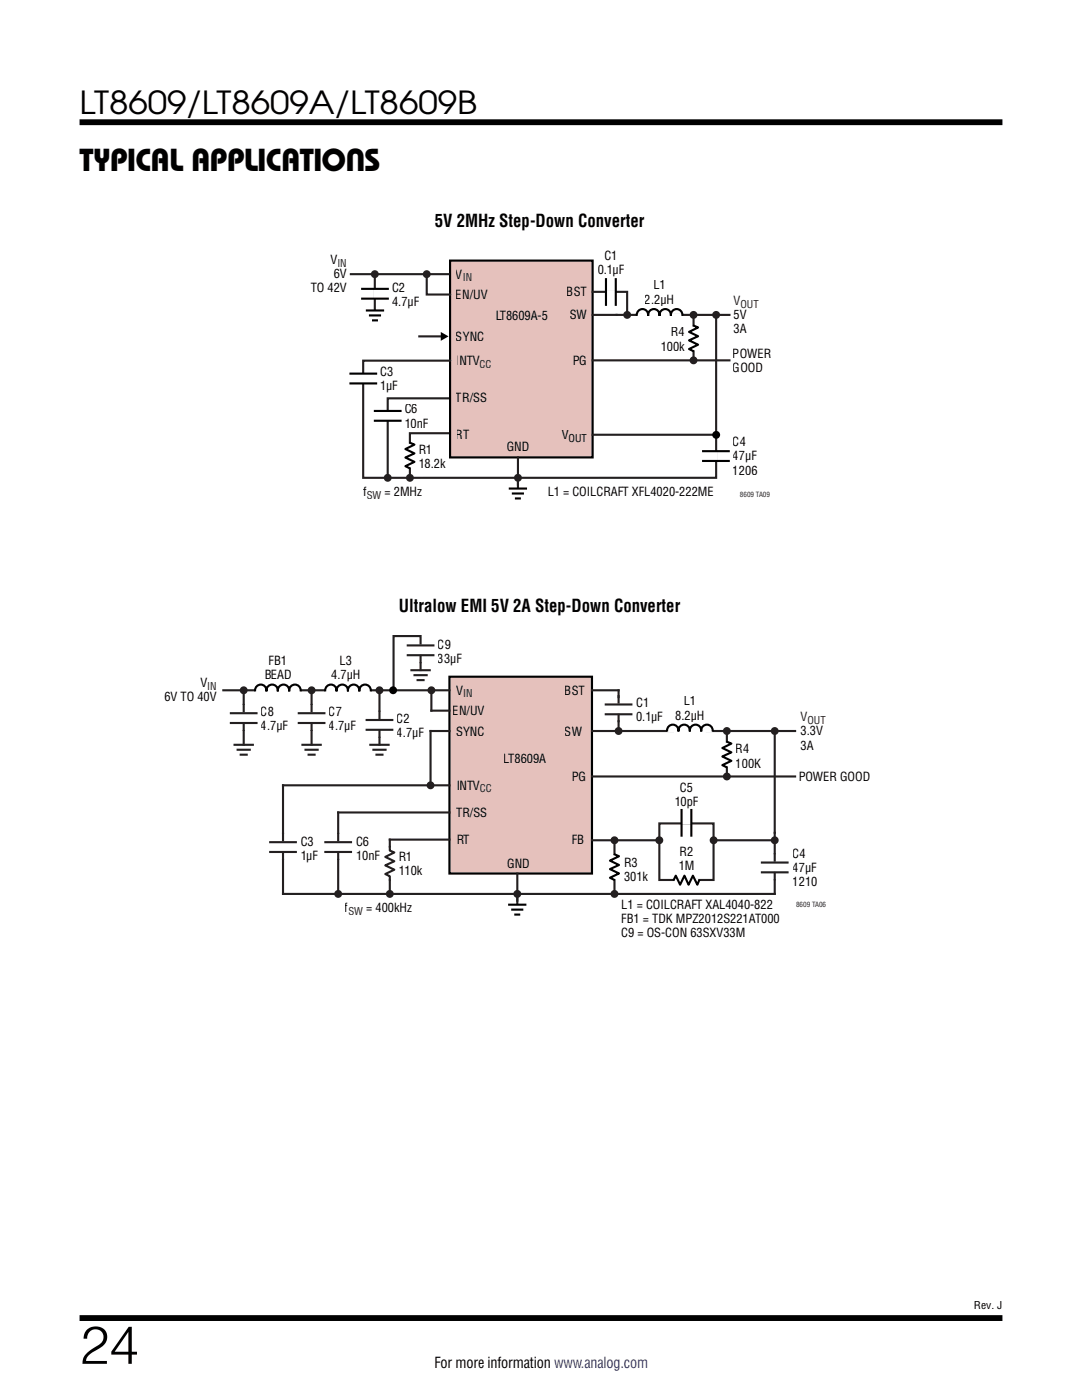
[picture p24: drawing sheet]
<svg xmlns="http://www.w3.org/2000/svg" width="216mm" height="279mm" viewBox="0 0 216 279" stroke-linecap="round" stroke-linejoin="round" font-family="sans-serif">
<defs><g id="words">
<text font-size="10.6" x="15.9" y="272.2">24</text>
<g font-size="6.3">
<text x="15.9" y="22.8">LT8609/LT8609A/LT8609B</text>
<text x="15.9" y="34.1">TYPICAL APPLICATIONS</text>
</g>
<g font-size="3.5">
<text x="86.8" y="45.4">5V 2MHz Step-Down Converter</text>
<text x="79.6" y="122.2">Ultralow EMI 5V 2A Step-Down Converter</text>
</g>
<text font-size="3" x="86.7" y="273.1">For more information www.analog.com</text>
<g font-size="2.5">
<text x="65.9" y="52.7">V</text>
<text x="120.6" y="51.9">C1</text>
<text x="62" y="58.4">TO 42V</text>
<text x="66.6" y="55.5">6V</text>
<text x="78.2" y="58.2">C2</text>
<text x="91" y="55.6">V</text>
<text x="91" y="59.7">EN/UV</text>
<text x="113.1" y="59.1">BST</text>
<text x="119.2" y="54.7">0.1µF</text>
<text x="130.4" y="57.7">L1</text>
<text x="78.2" y="61.1">4.7µF</text>
<text x="98.8" y="63.9">LT8609A-5</text>
<text x="113.7" y="63.7">SW</text>
<text x="128.7" y="60.6">2.2µH</text>
<text x="146.4" y="63.7">5V</text>
<text x="91" y="68">SYNC</text>
<text x="131.8" y="70">100k</text>
<text x="133.9" y="67.1">R4</text>
<text x="146.2" y="71.4">POWER</text>
<text x="146.4" y="66.5">3A</text>
<text x="75.9" y="75">C3</text>
<text x="75.9" y="77.9">1µF</text>
<text x="91" y="72.8">INTV</text>
<text x="114.2" y="72.8">PG</text>
<text x="146.2" y="74.2">GOOD</text>
<text x="80.7" y="82.5">C6</text>
<text x="91" y="80.3">TR/SS</text>
<text x="80.7" y="85.3">10nF</text>
<text x="91" y="87.5">RT</text>
<text x="101.1" y="90">GND</text>
<text x="112.1" y="87.7">V</text>
<text x="146.2" y="89.1">C4</text>
<text x="83.5" y="90.5">R1</text>
<text x="83.5" y="93.4">18.2k</text>
<text x="146.2" y="91.9">47µF</text>
<text x="146.2" y="94.7">1206</text>
<text x="72.5" y="99">f</text>
<text x="76.7" y="99">= 2MHz</text>
<text x="109.3" y="99">L1 = COILCRAFT XFL4020-222ME</text>
<text x="87.4" y="129.5">C9</text>
<text x="40" y="137.1">V</text>
<text x="52.7" y="135.5">BEAD</text>
<text x="53.6" y="132.7">FB1</text>
<text x="66.1" y="135.5">4.7µH</text>
<text x="67.8" y="132.7">L3</text>
<text x="87.4" y="132.3">33μF</text>
<text x="32.8" y="139.9">6V TO 40V</text>
<text x="52.1" y="142.9">C8</text>
<text x="65.6" y="142.9">C7</text>
<text x="90.4" y="142.7">EN/UV</text>
<text x="91" y="138.7">V</text>
<text x="112.7" y="138.7">BST</text>
<text x="126.9" y="141">C1</text>
<text x="126.9" y="143.9">0.1µF</text>
<text x="134.7" y="143.6">8.2µH</text>
<text x="136.4" y="140.8">L1</text>
<text x="52.1" y="145.8">4.7µF</text>
<text x="65.6" y="145.8">4.7µF</text>
<text x="79.2" y="144.4">C2</text>
<text x="79.2" y="147.2">4.7µF</text>
<text x="91" y="146.8">SYNC</text>
<text x="112.7" y="146.8">SW</text>
<text x="159.8" y="146.8">3.3V</text>
<text x="159.8" y="149.6">3A</text>
<text x="100.5" y="152.2">LT8609A</text>
<text x="114.1" y="155.9">PG</text>
<text x="146.8" y="150.2">R4</text>
<text x="146.8" y="153.2">100K</text>
<text x="159.3" y="155.9">POWER GOOD</text>
<text x="91" y="157.6">INTV</text>
<text x="134.6" y="160.8">10pF</text>
<text x="135.7" y="158">C5</text>
<text x="91" y="163">TR/SS</text>
<text x="60" y="168.8">C3</text>
<text x="60" y="171.6">1µF</text>
<text x="71" y="168.8">C6</text>
<text x="71" y="171.6">10nF</text>
<text x="79.5" y="171.9">R1</text>
<text x="91" y="168.5">RT</text>
<text x="101.2" y="173.2">GND</text>
<text x="114.1" y="168.5">FB</text>
<text x="124.5" y="173">R3</text>
<text x="135.4" y="173.7">1M</text>
<text x="135.6" y="170.8">R2</text>
<text x="158.2" y="171.3">C4</text>
<text x="79.5" y="174.7">110k</text>
<text x="124.5" y="175.9">301k</text>
<text x="158.2" y="174.1">47µF</text>
<text x="158.2" y="176.9">1210</text>
<text x="68.8" y="182">f</text>
<text x="73.1" y="182">= 400kHz</text>
<text x="124" y="181.3">L1 = COILCRAFT XAL4040-822</text>
<text x="124" y="184.2">FB1 = TDK MPZ2012S221AT000</text>
<text x="124" y="187">C9 = OS-CON 63SXV33M</text>
</g>
<g font-size="2.5" fill="#231f20">
<text x="146.4" y="60.9">V</text>
<text x="159.8" y="143.9">V</text>
</g>
<g font-size="2.1" fill="#231f20">
<text x="67.3" y="53.2">IN</text>
<text x="92.4" y="56.1">IN</text>
<text x="147.8" y="61.4">OUT</text>
<text x="95.7" y="73.3">CC</text>
<text x="73.2" y="99.5">SW</text>
<text x="41.4" y="137.6">IN</text>
<text x="92.4" y="139.2">IN</text>
<text x="161.1" y="144.5">OUT</text>
<text x="95.7" y="158.2">CC</text>
<text x="69.5" y="182.5">SW</text>
</g>
<g font-size="2.1">
<text x="113.5" y="88.2">OUT</text>
<text x="194.3" y="261.2">Rev. J</text>
</g>
<g font-size="1.4" fill="#231f20">
<text x="147.6" y="99.2">8609 TA09</text>
<text x="158.9" y="181">8609 TA06</text>
</g>
</g></defs>
<path d="M15.9 24.4h184.1M15.9 263h184.1" fill="none" stroke="#000" stroke-width="1.2" stroke-linecap="butt"/>
<path d="M131.6 164.3h10.8v11.3h-10.8z" fill="none" stroke="#231f20" stroke-width=".42"/>
<path d="M89.7 135.1h28.4v39.2h-28.4z" fill="#e5c1bc"/>
<path d="M89.7 135.1h28.4v39.2h-28.4z" fill="none" stroke="#000" stroke-width=".42"/>
<g fill="none" stroke="#231f20" stroke-width=".42">
<path d="M44.6 137.8h4v4.4M49 137.8h40.7M62.2 137.8v4.4M75.7 137.8v5.7M86.1 137.8v4h3.6M118.1 137.8h5.3v2.6M45.9 142.3h5.5M45.9 144.3h5.5M46.8 148.6h3.7M47.4 149.6h2.4M48 150.6h1.2M48.6 144.2v4.4"/>
<path d="M59.4 142.3h5.5M59.4 144.3h5.5M60.4 148.6h3.6M61 149.6h2.4M61.6 150.6h1.2M62.2 144.2v4.4M73 143.7h5.5M73 145.6h5.5M73.9 148.6h3.6M74.5 149.6h2.4M75.1 150.6h1.2M75.7 145.6v3"/>
<path d="M89.7 156.7h-33.2v11.2M89.7 145.9h-3.8v10.8M118.1 145.9h16.2M118.1 155h40.6M120.7 140.6h5.5M120.7 142.5h5.5M123.4 142.5v3.4M141 145.9h17.7M145 146v8.7M154.6 145.9v26.1M53.7 168.1h5.5M53.7 170h5.5"/>
<path d="M56.5 169.9v8.5h98.1v-4.4M64.7 168.1h5.5M64.7 170h5.5M67.5 169.9v8.5M89.7 167.6h-11.9v2.2l.9 .3-1.8 .9 1.8 .9-1.8 .8 1.8 .9-1.8 .8 .9 .5v3.5M89.7 162.1h-22.2v5.8M103.2 174.3v7.2M118.1 167.7h13.5M122.6 168.6v9.7M142.4 167.7h12.2M151.8 172.1h5.6M151.8 174.1h5.6"/>
</g>
<circle cx="48.6" cy="137.8" r=".58" fill="#231f20"/>
<circle cx="48.6" cy="137.8" r=".58" fill="none" stroke="#231f20" stroke-width=".42"/>
<circle cx="62.2" cy="137.8" r=".58" fill="#231f20"/>
<circle cx="62.2" cy="137.8" r=".58" fill="none" stroke="#231f20" stroke-width=".42"/>
<circle cx="75.7" cy="137.8" r=".58" fill="#231f20"/>
<circle cx="75.7" cy="137.8" r=".58" fill="none" stroke="#231f20" stroke-width=".42"/>
<circle cx="86.1" cy="137.8" r=".58" fill="#231f20"/>
<circle cx="86.1" cy="137.8" r=".58" fill="none" stroke="#231f20" stroke-width=".42"/>
<circle cx="123.4" cy="145.9" r=".58" fill="#231f20"/>
<circle cx="123.4" cy="145.9" r=".58" fill="none" stroke="#231f20" stroke-width=".42"/>
<circle cx="145" cy="145.9" r=".58" fill="#231f20"/>
<circle cx="145" cy="145.9" r=".58" fill="none" stroke="#231f20" stroke-width=".42"/>
<circle cx="154.6" cy="145.9" r=".58" fill="#231f20"/>
<circle cx="154.6" cy="145.9" r=".58" fill="none" stroke="#231f20" stroke-width=".42"/>
<circle cx="85.9" cy="156.7" r=".58" fill="#231f20"/>
<circle cx="85.9" cy="156.7" r=".58" fill="none" stroke="#231f20" stroke-width=".42"/>
<circle cx="145" cy="155" r=".58" fill="#231f20"/>
<circle cx="145" cy="155" r=".58" fill="none" stroke="#231f20" stroke-width=".42"/>
<circle cx="122.6" cy="167.7" r=".58" fill="#231f20"/>
<circle cx="122.6" cy="167.7" r=".58" fill="none" stroke="#231f20" stroke-width=".42"/>
<circle cx="131.6" cy="167.7" r=".58" fill="#231f20"/>
<circle cx="131.6" cy="167.7" r=".58" fill="none" stroke="#231f20" stroke-width=".42"/>
<circle cx="142.4" cy="167.7" r=".58" fill="#231f20"/>
<circle cx="142.4" cy="167.7" r=".58" fill="none" stroke="#231f20" stroke-width=".42"/>
<circle cx="154.6" cy="167.7" r=".58" fill="#231f20"/>
<circle cx="154.6" cy="167.7" r=".58" fill="none" stroke="#231f20" stroke-width=".42"/>
<circle cx="67.5" cy="178.4" r=".58" fill="#231f20"/>
<circle cx="67.5" cy="178.4" r=".58" fill="none" stroke="#231f20" stroke-width=".42"/>
<circle cx="77.8" cy="178.4" r=".58" fill="#231f20"/>
<circle cx="77.8" cy="178.4" r=".58" fill="none" stroke="#231f20" stroke-width=".42"/>
<circle cx="103.2" cy="178.4" r=".58" fill="#231f20"/>
<circle cx="103.2" cy="178.4" r=".58" fill="none" stroke="#231f20" stroke-width=".42"/>
<circle cx="122.6" cy="178.4" r=".58" fill="#231f20"/>
<g fill="none" stroke="#231f20" stroke-width=".42">
<path d="M92.9 79.5h-15.5v15.7M90.2 86.5h-8.4v8.9M81.2 128.8h5.5M81.2 130.8h5.5M82.1 133.8h3.6M82.7 134.7h2.4M83.3 135.7h1.2M83.9 128.6v-1.7h-5.4v10.8M83.9 130.7v3"/>
<circle cx="122.6" cy="178.4" r=".58"/>
</g>
<path d="M50.9 137.8h9M64.9 137.8h9M133.2 145.8h8.9M145 148.2v4.8M122.6 170.7v4.8M134.6 175.7h4.8M136 164.2h1.9" fill="none" stroke="#fff" stroke-width=".71" stroke-linecap="butt"/>
<path d="M50.9 138a1.16 1.16 0 0 1 1.1-1.4 1.16 1.16 0 0 1 1.2 1.4 1.15 1.15 0 0 1 1.1-1.4 1.15 1.15 0 0 1 1.1 1.4 1.15 1.15 0 0 1 1.2-1.4 1.15 1.15 0 0 1 1.1 1.4 1.16 1.16 0 0 1 1.2-1.4 1.16 1.16 0 0 1 1.1 1.4M64.9 138a1.16 1.16 0 0 1 1.1-1.4 1.16 1.16 0 0 1 1.2 1.4 1.15 1.15 0 0 1 1.1-1.4 1.15 1.15 0 0 1 1.1 1.4 1.15 1.15 0 0 1 1.2-1.4 1.15 1.15 0 0 1 1.1 1.4 1.16 1.16 0 0 1 1.1-1.4 1.16 1.16 0 0 1 1.2 1.4M133.1 146a1.16 1.16 0 0 1 1.1-1.4 1.16 1.16 0 0 1 1.2 1.4 1.15 1.15 0 0 1 1.1-1.4 1.15 1.15 0 0 1 1.2 1.4 1.15 1.15 0 0 1 1.1-1.4 1.15 1.15 0 0 1 1.1 1.4 1.16 1.16 0 0 1 1.2-1.4 1.16 1.16 0 0 1 1.1 1.4M144.9 148l1 .4-1.8 .9 1.8 .9-1.8 .8 1.8 .8-1.8 .9 1 .5M122.5 170.4l1 .5-1.8 .9 1.8 .8-1.8 .8 1.8 .9-1.8 .9 1 .5M136 161.4v5.6M138 161.4v5.6M139.6 175.5l-.5 1.1-.8-1.8-.9 1.8-.8-1.8-.9 1.8-.9-1.8-.4 .9M101.4 180.5h3.6M102 181.5h2.4M102.6 182.5h1.2" fill="none" stroke="#000" stroke-width=".42"/>
<circle cx="78.4" cy="137.8" r=".79" fill="#000"/>
<path d="M103.2 180.6v2.2" fill="none" stroke="#fff" stroke-width=".97" stroke-linecap="butt"/>
<path d="M89.8 52h28.5v39.3h-28.5z" fill="#e5c1bc"/>
<path d="M89.8 52h28.5v39.3h-28.5z" fill="none" stroke="#000" stroke-width=".42"/>
<g fill="none" stroke="#231f20" stroke-width=".42">
<path d="M70 54.7h19.5M74.8 54.7v8.7M85.1 54.7v4.1h4.7M118.3 58.2h6.8v4.7M83.7 67.1h5M118.3 71.9h19.8M118.3 62.8h9.6M134.6 62.8h11M138.4 62.9v8.8M138.7 71.9h6.9M142.9 62.8v32.6h-70.4v-23.4h17.3M103.4 91.3v7.2"/>
<path d="M118.3 86.8h24.6"/>
</g>
<circle cx="74.8" cy="54.7" r=".58" fill="#231f20"/>
<circle cx="74.8" cy="54.7" r=".58" fill="none" stroke="#231f20" stroke-width=".42"/>
<circle cx="85.1" cy="54.7" r=".58" fill="#231f20"/>
<circle cx="85.1" cy="54.7" r=".58" fill="none" stroke="#231f20" stroke-width=".42"/>
<circle cx="125.1" cy="62.8" r=".58" fill="#231f20"/>
<circle cx="125.1" cy="62.8" r=".58" fill="none" stroke="#231f20" stroke-width=".42"/>
<circle cx="138.4" cy="62.8" r=".58" fill="#231f20"/>
<circle cx="138.4" cy="62.8" r=".58" fill="none" stroke="#231f20" stroke-width=".42"/>
<circle cx="142.9" cy="62.8" r=".58" fill="#231f20"/>
<circle cx="142.9" cy="62.8" r=".58" fill="none" stroke="#231f20" stroke-width=".42"/>
<circle cx="138.4" cy="71.9" r=".58" fill="#231f20"/>
<circle cx="138.4" cy="71.9" r=".58" fill="none" stroke="#231f20" stroke-width=".42"/>
<circle cx="81.8" cy="95.4" r=".58" fill="#231f20"/>
<circle cx="81.8" cy="95.4" r=".58" fill="none" stroke="#231f20" stroke-width=".42"/>
<circle cx="77.4" cy="95.4" r=".58" fill="#231f20"/>
<circle cx="77.4" cy="95.4" r=".58" fill="none" stroke="#231f20" stroke-width=".42"/>
<circle cx="103.4" cy="95.4" r=".58" fill="#231f20"/>
<circle cx="103.4" cy="95.4" r=".58" fill="none" stroke="#231f20" stroke-width=".42"/>
<path d="M74.8 57.7v1.9M120.9 58.3h2M72.5 74.6v1.9M127.1 62.9h9M138.4 65.1v4.8M77.4 82v2M81.8 88.5v4.8M142.9 90.1v1.9" fill="none" stroke="#fff" stroke-width=".71" stroke-linecap="butt"/>
<g fill="none" stroke="#000" stroke-width=".42">
<path d="M72.1 57.6h5.5M72.1 59.6h5.5M120.9 55.5v5.5M122.9 55.5v5.5M69.7 74.6h5.6M69.7 76.5h5.6M73 62h3.6M73.6 63h2.4M74.2 63.9h1.2M127.1 63a1.16 1.16 0 0 1 1.1-1.3 1.16 1.16 0 0 1 1.1 1.3 1.15 1.15 0 0 1 1.2-1.3 1.15 1.15 0 0 1 1.1 1.3 1.15 1.15 0 0 1 1.1-1.3 1.15 1.15 0 0 1 1.2 1.3 1.16 1.16 0 0 1 1.1-1.3 1.16 1.16 0 0 1 1.2 1.3M138.3 64.9l1 .5-1.8 .8 1.8 .9-1.8 .8 1.8 .9-1.8 .9 1 .4M74.6 82h5.5"/>
<path d="M74.6 84h5.5M81.7 88.3l1 .4-1.8 .9 1.8 .9-1.8 .8 1.8 .9-1.8 .8 1 .5M101.5 97.5h3.7M102.1 98.5h2.4M102.7 99.5h1.2M140.1 90h5.5M140.1 92h5.5"/>
</g>
<path d="M74.8 62v2.2M103.3 97.5v2.2" fill="none" stroke="#fff" stroke-width=".97" stroke-linecap="butt"/>
<g fill="#000">
<path d="M88 66.3l1.5 .8-1.5 .9z"/>
<circle cx="142.9" cy="86.8" r=".79"/>
</g>
<use href="#words"/>
</svg>
